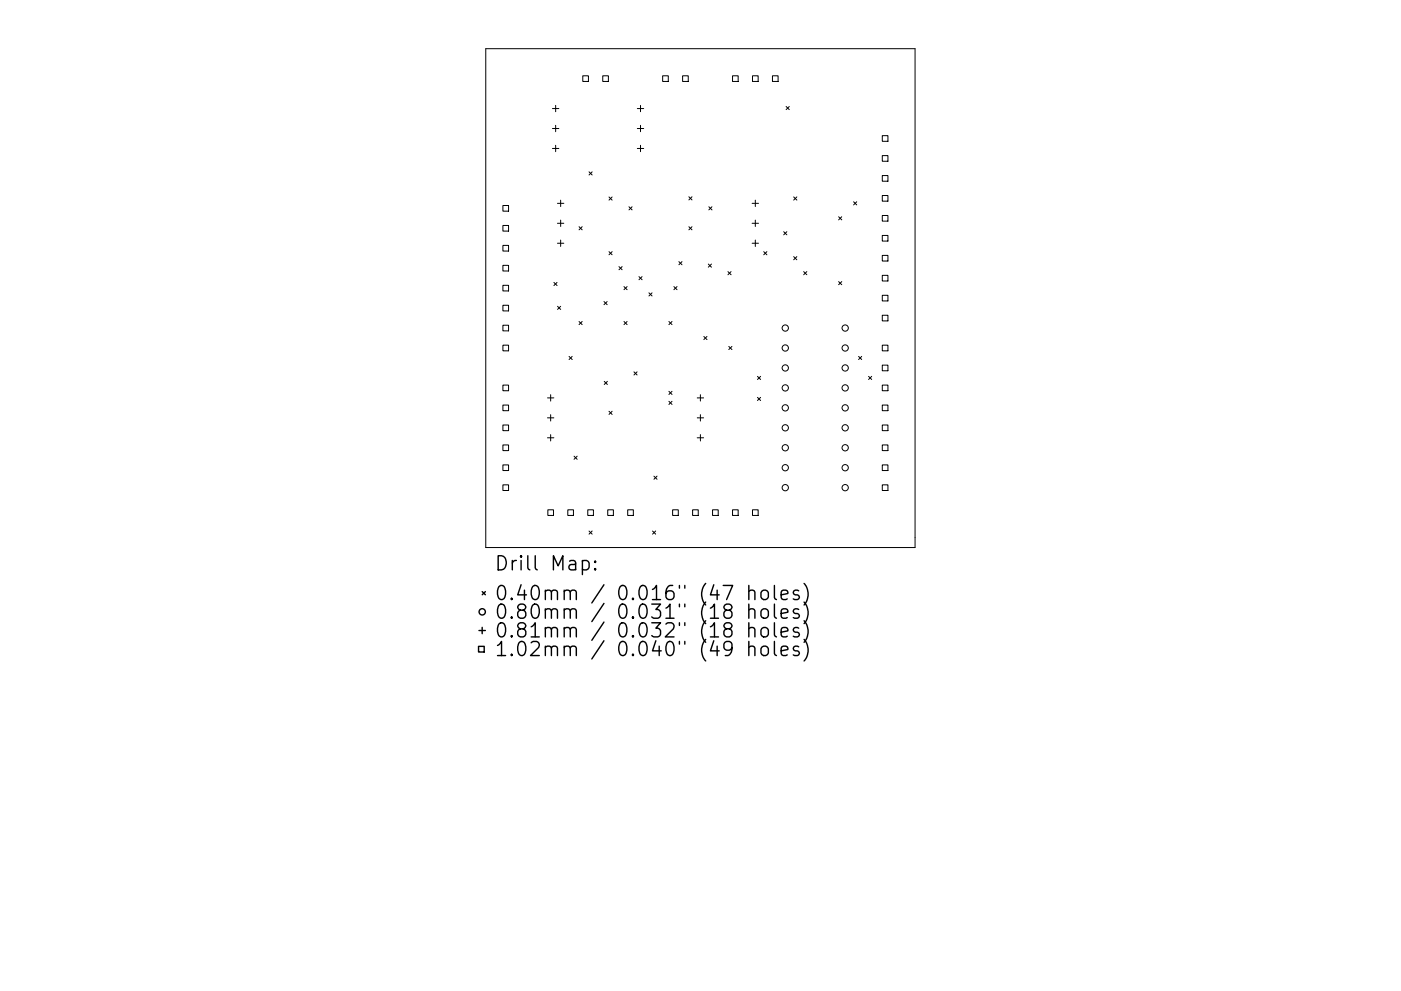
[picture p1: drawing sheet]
<svg xmlns="http://www.w3.org/2000/svg" width="297mm" height="210mm" viewBox="0 0 297 210" stroke-linecap="round" stroke-linejoin="round" font-family="sans-serif">
<defs><g id="words">
<g font-size="4.2">
<text x="104.9" y="121.1">Drill Map:</text>
<text x="104.9" y="127.4">0.40mm / 0.016&quot; (47 holes)</text>
<text x="104.9" y="131.3">0.80mm / 0.031&quot; (18 holes)</text>
<text x="104.9" y="135.3">0.81mm / 0.032&quot; (18 holes)</text>
<text x="104.9" y="139.2">1.02mm / 0.040&quot; (49 holes)</text>
</g>
</g></defs>
<g fill="none" stroke="#000" stroke-width=".21">
<path d="M103 10.3h91v105.9h-91zM123.6 16.1h1.2v1.2h-1.2zM127.8 16.1h1.2v1.2h-1.2zM140.5 16.1h1.2v1.2h-1.2zM144.7 16.1h1.2v1.2h-1.2zM155.3 16.1h1.2v1.2h-1.2zM159.5 16.1h1.2v1.2h-1.2zM163.8 16.1h1.2v1.2h-1.2zM117.1 23h1.4M117.1 27.3h1.4M117.1 31.5h1.4M117.8 22.4v1.3"/>
<path d="M117.8 26.6v1.3M117.8 30.8v1.4M124.9 36.5l.7 .6M125.6 36.5l-.7 .6M135.1 23h1.4M135.1 27.3h1.4M135.1 31.5h1.4M135.8 22.4v1.3M135.8 26.6v1.3M135.8 30.8v1.4M166.7 22.6l.6 .7M167.3 22.6l-.6 .7"/>
<path d="M187.1 28.8h1.2v1.2h-1.2zM187.1 33h1.2v1.2h-1.2zM187.1 37.3h1.2v1.1h-1.2zM106.6 43.6h1.2v1.2h-1.2zM106.6 47.8h1.2v1.2h-1.2zM106.6 52.1h1.2v1.2h-1.2zM106.6 56.3h1.2v1.2h-1.2zM117.4 59.9l.7 .7M118.1 59.9l-.7 .7M118.2 43.1h1.3M118.2 47.4h1.3M118.2 51.6h1.3"/>
<path d="M118.9 42.5v1.3M118.9 46.7v1.4M118.9 50.9v1.4M122.8 48.1l.6 .7M123.4 48.1l-.6 .7M129.1 41.8l.7 .7M129.1 53.4l.7 .7M129.8 41.8l-.7 .7M129.8 53.4l-.7 .7M131.2 56.6l.7 .6M131.9 56.6l-.7 .6M133.4 43.9l.6 .6"/>
<path d="M134 43.9l-.6 .6M135.5 58.7l.6 .7M136.1 58.7l-.6 .7M143.9 55.5l.7 .7M144.6 55.5l-.7 .7M146.1 41.7l.6 .7M146.1 48.1l.6 .7M146.7 48.1l-.6 .7M146.7 41.7l-.6 .7M150.2 56l.6 .7M150.3 43.9l.7 .6M150.8 56l-.6 .7"/>
<path d="M151 43.9l-.7 .6M154.3 57.6l.7 .7M155 57.6l-.7 .7M159.5 43.1h1.3M159.5 47.4h1.3M159.5 51.6h1.3M160.1 42.5v1.3M160.1 46.7v1.4M160.1 50.9v1.4M161.9 53.4l.7 .7M162.6 53.4l-.7 .7M166.2 49.2l.6 .6"/>
<path d="M166.8 49.2l-.6 .6M168.3 41.8l.6 .6M168.3 54.5l.6 .6M168.9 41.8l-.6 .6M168.9 54.5l-.6 .6M170.4 57.6l.7 .7M171.1 57.6l-.7 .7M177.8 46l.7 .6M177.8 59.7l.7 .7M178.5 59.7l-.7 .7M178.5 46l-.7 .6M181 42.8l.6 .7"/>
<path d="M181.6 42.8l-.6 .7M187.1 41.5h1.2v1.2h-1.2zM187.1 45.7h1.2v1.2h-1.2zM187.1 50h1.2v1.1h-1.2zM187.1 54.2h1.2v1.2h-1.2zM187.1 58.4h1.2v1.2h-1.2zM106.6 60.5h1.2v1.2h-1.2zM106.6 64.8h1.2v1.2h-1.2zM106.6 69h1.2v1.2h-1.2zM106.6 73.2h1.2v1.2h-1.2zM118.2 65l.7 .7M118.9 65l-.7 .7"/>
<path d="M120.6 75.6l.7 .7M121.3 75.6l-.7 .7M122.8 68.2l.6 .7M123.4 68.2l-.6 .7M128.1 64l.6 .6M128.7 64l-.6 .6M132.3 68.2l.7 .7M132.3 60.8l.7 .7M133 60.8l-.7 .7M133 68.2l-.7 .7M134.4 78.9l.7 .7M135.1 78.9l-.7 .7"/>
<path d="M137.6 62.1l.7 .7M138.3 62.1l-.7 .7M141.8 68.2l.7 .7M142.5 68.2l-.7 .7M142.9 60.8l.6 .7M143.5 60.8l-.6 .7M149.2 71.4l.7 .7M149.9 71.4l-.7 .7M154.5 73.5l.7 .7M155.2 73.5l-.7 .7M160.6 79.9l.7 .6M161.3 79.9l-.7 .6"/>
<path d="M182 75.6l.7 .7M182.7 75.6l-.7 .7M184.2 79.9l.6 .6M184.8 79.9l-.6 .6M187.1 62.7h1.2v1.1h-1.2zM187.1 66.9h1.2v1.2h-1.2zM187.1 73.2h1.2v1.2h-1.2zM187.1 77.5h1.2v1.2h-1.2zM106.6 81.7h1.2v1.2h-1.2zM106.6 85.9h1.2v1.2h-1.2zM106.6 90.2h1.2v1.2h-1.2zM106.6 94.4h1.2v1.2h-1.2z"/>
<path d="M106.6 98.6h1.2v1.2h-1.2zM116.1 84.4h1.3M116.1 88.7h1.3M116.1 92.9h1.3M116.7 83.7v1.4M116.7 88v1.3M116.7 92.2v1.4M121.7 96.8l.7 .7M122.4 96.8l-.7 .7M128.1 80.9l.7 .7M128.8 80.9l-.7 .7M129.1 87.3l.7 .6"/>
<path d="M129.8 87.3l-.7 .6M141.8 85.1l.7 .7M141.8 83l.7 .7M142.5 85.1l-.7 .7M142.5 83l-.7 .7M147.8 84.4h1.4M147.8 88.7h1.4M147.8 92.9h1.4M148.5 83.7v1.4M148.5 88v1.3M148.5 92.2v1.4M160.6 84.3l.7 .7"/>
<path d="M161.3 84.3l-.7 .7M187.1 81.7h1.2v1.2h-1.2zM187.1 85.9h1.2v1.2h-1.2zM187.1 90.2h1.2v1.2h-1.2zM187.1 94.4h1.2v1.2h-1.2zM187.1 98.6h1.2v1.2h-1.2zM106.6 102.9h1.2v1.2h-1.2zM116.2 108.2h1.1v1.2h-1.1zM120.4 108.2h1.2v1.2h-1.2zM124.6 108.2h1.2v1.2h-1.2zM124.9 112.7l.7 .6M125.6 112.7l-.7 .6"/>
<path d="M128.9 108.2h1.1v1.2h-1.1zM133.1 108.2h1.2v1.2h-1.2zM138.3 112.7l.7 .6M138.6 101l.7 .7M139 112.7l-.7 .6M139.3 101l-.7 .7M142.6 108.2h1.2v1.2h-1.2zM146.8 108.2h1.2v1.2h-1.2zM151.1 108.2h1.2v1.2h-1.2zM155.3 108.2h1.2v1.2h-1.2zM159.5 108.2h1.2v1.2h-1.2zM187.1 102.9h1.2v1.2h-1.2z"/>
<circle cx="166.5" cy="73.8" r=".67"/>
<circle cx="166.5" cy="78.1" r=".67"/>
<circle cx="166.5" cy="69.6" r=".67"/>
<circle cx="179.2" cy="73.8" r=".67"/>
<circle cx="179.2" cy="78.1" r=".67"/>
<circle cx="179.2" cy="69.6" r=".67"/>
<circle cx="166.5" cy="86.5" r=".67"/>
<circle cx="166.5" cy="99.2" r=".67"/>
<circle cx="166.5" cy="82.3" r=".67"/>
<circle cx="166.5" cy="95" r=".67"/>
<circle cx="166.5" cy="90.8" r=".67"/>
<circle cx="179.2" cy="86.5" r=".67"/>
<circle cx="179.2" cy="99.2" r=".67"/>
<circle cx="179.2" cy="95" r=".67"/>
<circle cx="179.2" cy="82.3" r=".67"/>
<circle cx="179.2" cy="90.8" r=".67"/>
<circle cx="166.5" cy="103.5" r=".67"/>
<circle cx="179.2" cy="103.5" r=".67"/>
</g>
<g fill="none" stroke="#000" stroke-width=".3">
<path d="M123.5 119.1l.8-.2 .6 .6v.8l-.3 .5-.3 .1-.8-.1M126.2 119.1l.1 .1-.1 .1-.1-.1 .1-.1v.2M101.5 137.1h1.2v1.2h-1.2zM101.6 133.8h1.3M102.2 133.1v1.4M102.2 125.5l.7 .7M102.9 125.5l-.7 .7M126.2 120.6l.1 .2-.1 .1-.1-.1 .1-.2v.3M158.8 125.5a.74 .74 0 0 1 1.3 .1v1.6M158.8 129.5a.74 .74 0 0 1 1.3 .1v1.6M158.8 133.4a.74 .74 0 0 1 1.3 .2v1.5M158.8 137.4a.74 .74 0 0 1 1.3 .1v1.6"/>
<path d="M158.8 124.2v3M158.8 128.2v3M158.8 132.1v3M158.8 136.1v3M161.5 125.5a.81 .81 0 0 1 .8-.3 .81 .81 0 0 1 .6 .6v.8a.81 .81 0 0 1-.8 .6 .81 .81 0 0 1-.8-.6v-.8zM161.5 133.4a.81 .81 0 0 1 .8-.3 .81 .81 0 0 1 .6 .6v.9a.81 .81 0 0 1-.8 .6 .81 .81 0 0 1-.8-.6v-.9zM161.5 137.4a.81 .81 0 0 1 .8-.3 .81 .81 0 0 1 .6 .6v.8a.81 .81 0 0 1-.8 .6 .81 .81 0 0 1-.8-.6v-.8zM161.6 129.3a.81 .81 0 0 1 1.3 .4v.9a.81 .81 0 0 1-.8 .6 .81 .81 0 0 1-.8-.6v-.9zM164.2 124.2v2.6l.4 .4M164.2 128.2v2.5l.4 .5M164.2 132.1v2.6l.4 .4M164.2 136.1v2.6l.4 .4"/>
<path d="M165.6 126.2l1.5-.3-.2-.5-.8-.2-.5 .4v1.2l.2 .3 .3 .1 .8-.1M165.6 130.2l1.5-.3-.2-.6-.8-.1-.5 .4v1.1l.2 .3 .3 .2 .8-.2M165.6 134.1l1.5-.3-.2-.5-.8-.2-.5 .5v1.1l.2 .3 .3 .1 .8-.1M165.6 138.1l1.5-.3-.2-.6-.8-.1-.5 .4v1.2l.2 .2 .3 .2 .8-.2M169.3 125.4l-.7-.2-.4 .4 .1 .5 1 .3 .2 .2-.2 .5-.2 .1-.9-.1M169.3 129.3l-.7-.1-.4 .4 .1 .4 1 .3 .2 .3-.2 .4-.2 .2-.9-.2M169.3 133.3l-.7-.2-.4 .5 .1 .4 1 .3 .2 .3-.2 .4-.2 .1-.9-.1M169.3 137.2l-.7-.1-.4 .4 .1 .4 1 .3 .2 .3-.2 .4-.2 .2-.9-.2M170.5 123.8a3.4 3.4 0 0 1 0 4.6M170.5 127.7a3.4 3.4 0 0 1 0 4.6M170.5 131.7a3.4 3.4 0 0 1 0 4.6M170.5 135.7a3.4 3.4 0 0 1 0 4.5"/>
<circle cx="102.2" cy="129.8" r=".67"/>
</g>
<use href="#words"/>
</svg>
